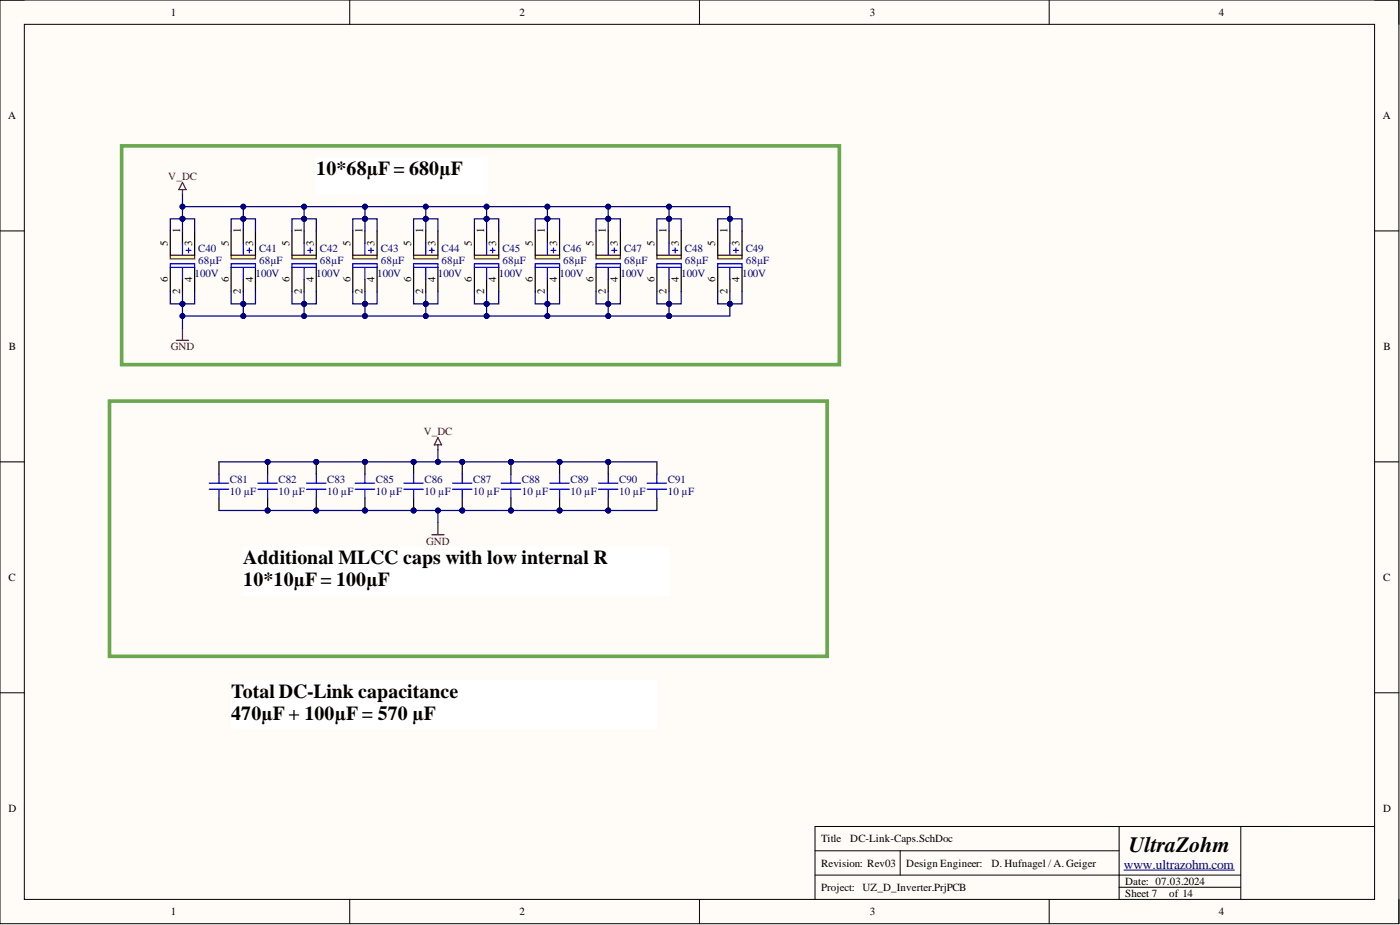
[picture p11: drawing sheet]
<svg xmlns="http://www.w3.org/2000/svg" width="292mm" height="193mm" viewBox="0 0 292 193" stroke-linecap="round" stroke-linejoin="round" font-family="sans-serif">
<defs><g id="words">
<text font-size="4.6" x="235.5" y="177.7">UltraZohm</text>
<g font-size="4.1">
<text x="66" y="36.6">10*68µF= 680µF</text>
<text x="50.8" y="117.7">Additional MLCC caps with low internal R</text>
<text x="50.8" y="122.3">10*10µF= 100µF</text>
<text x="48.2" y="145.6">Total DC-Link capacitance</text>
<text x="48.2" y="150.2">470µF + 100µF = 570 µF</text>
</g>
<text font-size="2.8" fill="#000080" x="234.5" y="181.2">www.ultrazohm.com</text>
<g font-size="2.3">
<text x="35.6" y="3.3">1</text>
<text x="108.4" y="3.3">2</text>
<text x="181.5" y="3.3">3</text>
<text x="254.3" y="3.3">4</text>
<text x="1.7" y="24.9">A</text>
<text x="288.5" y="24.9">A</text>
<text x="35" y="51.2" transform="rotate(-90 35 51.2)">5</text>
<text x="37.6" y="48.7" transform="rotate(-90 37.6 48.7)">1</text>
<text x="40.1" y="51.2" transform="rotate(-90 40.1 51.2)">3</text>
<text x="47.7" y="51.2" transform="rotate(-90 47.7 51.2)">5</text>
<text x="50.3" y="48.7" transform="rotate(-90 50.3 48.7)">1</text>
<text x="52.8" y="51.2" transform="rotate(-90 52.8 51.2)">3</text>
<text x="60.4" y="51.2" transform="rotate(-90 60.4 51.2)">5</text>
<text x="62.9" y="48.7" transform="rotate(-90 62.9 48.7)">1</text>
<text x="65.5" y="51.2" transform="rotate(-90 65.5 51.2)">3</text>
<text x="73.1" y="51.2" transform="rotate(-90 73.1 51.2)">5</text>
<text x="75.6" y="48.7" transform="rotate(-90 75.6 48.7)">1</text>
<text x="78.2" y="51.2" transform="rotate(-90 78.2 51.2)">3</text>
<text x="85.8" y="51.2" transform="rotate(-90 85.8 51.2)">5</text>
<text x="88.3" y="48.7" transform="rotate(-90 88.3 48.7)">1</text>
<text x="90.9" y="51.2" transform="rotate(-90 90.9 51.2)">3</text>
<text x="98.5" y="51.2" transform="rotate(-90 98.5 51.2)">5</text>
<text x="101" y="48.7" transform="rotate(-90 101 48.7)">1</text>
<text x="103.6" y="51.2" transform="rotate(-90 103.6 51.2)">3</text>
<text x="111.2" y="51.2" transform="rotate(-90 111.2 51.2)">5</text>
<text x="113.7" y="48.7" transform="rotate(-90 113.7 48.7)">1</text>
<text x="116.2" y="51.2" transform="rotate(-90 116.2 51.2)">3</text>
<text x="123.9" y="51.2" transform="rotate(-90 123.9 51.2)">5</text>
<text x="126.4" y="48.7" transform="rotate(-90 126.4 48.7)">1</text>
<text x="128.9" y="51.2" transform="rotate(-90 128.9 51.2)">3</text>
<text x="136.5" y="51.2" transform="rotate(-90 136.5 51.2)">5</text>
<text x="139.1" y="48.7" transform="rotate(-90 139.1 48.7)">1</text>
<text x="141.6" y="51.2" transform="rotate(-90 141.6 51.2)">3</text>
<text x="149.2" y="51.2" transform="rotate(-90 149.2 51.2)">5</text>
<text x="151.8" y="48.7" transform="rotate(-90 151.8 48.7)">1</text>
<text x="154.3" y="51.2" transform="rotate(-90 154.3 51.2)">3</text>
<text x="35" y="58.8" transform="rotate(-90 35 58.8)">6</text>
<text x="40.1" y="58.9" transform="rotate(-90 40.1 58.9)">4</text>
<text x="47.7" y="58.8" transform="rotate(-90 47.7 58.8)">6</text>
<text x="52.8" y="58.9" transform="rotate(-90 52.8 58.9)">4</text>
<text x="60.4" y="58.8" transform="rotate(-90 60.4 58.8)">6</text>
<text x="65.5" y="58.9" transform="rotate(-90 65.5 58.9)">4</text>
<text x="73.1" y="58.8" transform="rotate(-90 73.1 58.8)">6</text>
<text x="78.2" y="58.9" transform="rotate(-90 78.2 58.9)">4</text>
<text x="85.8" y="58.8" transform="rotate(-90 85.8 58.8)">6</text>
<text x="90.9" y="58.9" transform="rotate(-90 90.9 58.9)">4</text>
<text x="98.5" y="58.8" transform="rotate(-90 98.5 58.8)">6</text>
<text x="103.6" y="58.9" transform="rotate(-90 103.6 58.9)">4</text>
<text x="111.2" y="58.8" transform="rotate(-90 111.2 58.8)">6</text>
<text x="116.2" y="58.9" transform="rotate(-90 116.2 58.9)">4</text>
<text x="123.9" y="58.8" transform="rotate(-90 123.9 58.8)">6</text>
<text x="128.9" y="58.9" transform="rotate(-90 128.9 58.9)">4</text>
<text x="136.5" y="58.8" transform="rotate(-90 136.5 58.8)">6</text>
<text x="141.6" y="58.9" transform="rotate(-90 141.6 58.9)">4</text>
<text x="149.2" y="58.8" transform="rotate(-90 149.2 58.8)">6</text>
<text x="154.3" y="58.9" transform="rotate(-90 154.3 58.9)">4</text>
<text x="37.6" y="61.4" transform="rotate(-90 37.6 61.4)">2</text>
<text x="50.3" y="61.4" transform="rotate(-90 50.3 61.4)">2</text>
<text x="62.9" y="61.4" transform="rotate(-90 62.9 61.4)">2</text>
<text x="75.6" y="61.4" transform="rotate(-90 75.6 61.4)">2</text>
<text x="88.3" y="61.4" transform="rotate(-90 88.3 61.4)">2</text>
<text x="101" y="61.4" transform="rotate(-90 101 61.4)">2</text>
<text x="113.7" y="61.4" transform="rotate(-90 113.7 61.4)">2</text>
<text x="126.4" y="61.4" transform="rotate(-90 126.4 61.4)">2</text>
<text x="139.1" y="61.4" transform="rotate(-90 139.1 61.4)">2</text>
<text x="151.8" y="61.4" transform="rotate(-90 151.8 61.4)">2</text>
<text x="1.9" y="73">B</text>
<text x="288.7" y="73">B</text>
<text x="1.8" y="121.2">C</text>
<text x="288.6" y="121.2">C</text>
<text x="1.8" y="169.4">D</text>
<text x="288.6" y="169.4">D</text>
<text x="171.3" y="175.7">Title</text>
<text x="177.4" y="175.7">DC-Link-Caps.SchDoc</text>
<text x="171.3" y="180.8">Revision: Rev03</text>
<text x="171.3" y="185.9">Project: UZ_D_Inverter.PrjPCB</text>
<text x="189.1" y="180.8">Design Engineer:</text>
<text x="206.8" y="180.8">D. Hufnagel / A. Geiger</text>
<text x="234.8" y="184.6">Date: 07.03.2024</text>
<text x="35.6" y="190.9">1</text>
<text x="108.4" y="190.9">2</text>
<text x="181.5" y="190.9">3</text>
<text x="234.8" y="187.1">Sheet 7</text>
<text x="243.9" y="187.1">of 14</text>
<text x="254.3" y="190.9">4</text>
</g>
<g font-size="2.3" fill="#800000">
<text x="35.1" y="37.5">V_DC</text>
<text x="35.6" y="73">GND</text>
<text x="88.4" y="90.8">V_DC</text>
<text x="88.9" y="113.6">GND</text>
</g>
<g font-size="2.3" fill="#000080">
<text x="41.4" y="52.5">C40</text>
<text x="54.1" y="52.5">C41</text>
<text x="66.8" y="52.5">C42</text>
<text x="79.4" y="52.5">C43</text>
<text x="92.1" y="52.5">C44</text>
<text x="104.8" y="52.5">C45</text>
<text x="117.5" y="52.5">C46</text>
<text x="130.2" y="52.5">C47</text>
<text x="142.9" y="52.5">C48</text>
<text x="155.6" y="52.5">C49</text>
<text x="40.6" y="57.8">100V</text>
<text x="41.4" y="55">68µF</text>
<text x="53.3" y="57.8">100V</text>
<text x="54.1" y="55">68µF</text>
<text x="66" y="57.8">100V</text>
<text x="66.8" y="55">68µF</text>
<text x="78.7" y="57.8">100V</text>
<text x="79.4" y="55">68µF</text>
<text x="91.4" y="57.8">100V</text>
<text x="92.1" y="55">68µF</text>
<text x="104.1" y="57.8">100V</text>
<text x="104.8" y="55">68µF</text>
<text x="116.7" y="57.8">100V</text>
<text x="117.5" y="55">68µF</text>
<text x="129.4" y="57.8">100V</text>
<text x="130.2" y="55">68µF</text>
<text x="142.1" y="57.8">100V</text>
<text x="142.9" y="55">68µF</text>
<text x="154.8" y="57.8">100V</text>
<text x="155.6" y="55">68µF</text>
<text x="48" y="100.7">C81</text>
<text x="58.1" y="100.7">C82</text>
<text x="68.3" y="100.7">C83</text>
<text x="78.4" y="100.7">C85</text>
<text x="88.6" y="100.7">C86</text>
<text x="98.7" y="100.7">C87</text>
<text x="108.9" y="100.7">C88</text>
<text x="119" y="100.7">C89</text>
<text x="129.2" y="100.7">C90</text>
<text x="139.3" y="100.7">C91</text>
<text x="48" y="103.2">10 µF</text>
<text x="58.1" y="103.2">10 µF</text>
<text x="68.3" y="103.2">10 µF</text>
<text x="78.4" y="103.2">10 µF</text>
<text x="88.6" y="103.2">10 µF</text>
<text x="98.7" y="103.2">10 µF</text>
<text x="108.9" y="103.2">10 µF</text>
<text x="119" y="103.2">10 µF</text>
<text x="129.2" y="103.2">10 µF</text>
<text x="139.3" y="103.2">10 µF</text>
</g>
</g></defs>
<path d="M0 0h291.9v192.7h-291.9z" fill-rule="evenodd" fill="#fffcf8"/>
<path d="M0 0h291.9v192.7h-291.9z" fill="none" stroke="#000" stroke-width=".21"/>
<path d="M5.1 5.1h281.7v182.5h-281.7z" fill-rule="evenodd" fill="#fffcf8"/>
<g fill="none" stroke="#000" stroke-width=".21">
<path d="M0 0h5.1M5.1 5.1h281.7v182.5h-281.7zM73 0v5.1M145.9 0v5.1M218.9 0v5.1M286.8 0h5.1v5.1M0 48.2h5.1M286.8 48.2h5.1M0 96.4h5.1M286.8 96.4h5.1M0 144.5h5.1M286.8 144.5h5.1"/>
<path d="M170 177.5h63.5M187.8 177.5v5.1M233.5 172.4v15.2M258.9 172.4v15.2M286.8 172.4h-116.8v15.2M73 187.6v5.1M145.9 187.6v5.1M170 182.6h88.9M218.9 187.6v5.1M233.5 185.1h25.4M291.9 187.6v5.1"/>
</g>
<path d="M234.5 181.5h23.1" fill="none" stroke="#000080" stroke-width=".21"/>
<path d="M38.1 38l.7 1.6h-1.5zM38.1 39.6v1M36.8 71h2.5M38.1 68.5v2.5" fill="none" stroke="#800000" stroke-width=".25"/>
<path d="M66 33h35.5v7.6h-35.5z" fill-rule="evenodd" fill="#fff"/>
<path d="M66 33h35.5v7.6h-35.5z" fill="none" stroke="#fff" stroke-width=".21"/>
<path d="M137.1 53.3h5v.7h-5z" fill-rule="evenodd" fill="#ffffb0"/>
<path d="M137.1 53.3h5v.7h-5z" fill="none" stroke="#800000" stroke-width=".25"/>
<path d="M137.1 48.2v5.1M137.1 55.8v5.1M139.6 48.2v2.5M139.6 58.3v2.6M142.1 48.2v5.1M142.1 55.8v5.1" fill="none" stroke="#000" stroke-width=".25"/>
<path d="M137.1 55h5v.8h-5zM139.6 50.7v2.6M139.6 55.8v2.5M140.4 52.2h1M140.9 51.7v1" fill="none" stroke="#00f" stroke-width=".25"/>
<path d="M124.4 53.3h5v.7h-5z" fill-rule="evenodd" fill="#ffffb0"/>
<path d="M124.4 53.3h5v.7h-5z" fill="none" stroke="#800000" stroke-width=".25"/>
<path d="M124.4 48.2v5.1M124.4 55.8v5.1M126.9 48.2v2.5M126.9 58.3v2.6M129.4 48.2v5.1M129.4 55.8v5.1" fill="none" stroke="#000" stroke-width=".25"/>
<path d="M124.4 55h5v.8h-5zM126.9 50.7v2.6M126.9 55.8v2.5M127.7 52.2h1M128.2 51.7v1" fill="none" stroke="#00f" stroke-width=".25"/>
<path d="M111.7 53.3h5v.7h-5z" fill-rule="evenodd" fill="#ffffb0"/>
<path d="M111.7 53.3h5v.7h-5z" fill="none" stroke="#800000" stroke-width=".25"/>
<path d="M111.7 48.2v5.1M111.7 55.8v5.1M114.2 48.2v2.5M114.2 58.3v2.6M116.7 48.2v5.1M116.7 55.8v5.1" fill="none" stroke="#000" stroke-width=".25"/>
<path d="M111.7 55h5v.8h-5zM114.2 50.7v2.6M114.2 55.8v2.5M115 52.2h1M115.5 51.7v1" fill="none" stroke="#00f" stroke-width=".25"/>
<path d="M99 53.3h5.1v.7h-5.1z" fill-rule="evenodd" fill="#ffffb0"/>
<path d="M99 53.3h5.1v.7h-5.1z" fill="none" stroke="#800000" stroke-width=".25"/>
<path d="M99 48.2v5.1M99 55.8v5.1M101.5 48.2v2.5M101.5 58.3v2.6M104.1 48.2v5.1M104.1 55.8v5.1" fill="none" stroke="#000" stroke-width=".25"/>
<path d="M99 55h5.1v.8h-5.1zM101.5 50.7v2.6M101.5 55.8v2.5M102.3 52.2h1M102.8 51.7v1" fill="none" stroke="#00f" stroke-width=".25"/>
<path d="M86.3 53.3h5.1v.7h-5.1z" fill-rule="evenodd" fill="#ffffb0"/>
<path d="M86.3 53.3h5.1v.7h-5.1z" fill="none" stroke="#800000" stroke-width=".25"/>
<path d="M86.3 48.2v5.1M86.3 55.8v5.1M88.8 48.2v2.5M88.8 58.3v2.6M91.4 48.2v5.1M91.4 55.8v5.1" fill="none" stroke="#000" stroke-width=".25"/>
<path d="M86.3 55h5.1v.8h-5.1zM88.8 50.7v2.6M88.8 55.8v2.5M89.6 52.2h1M90.1 51.7v1" fill="none" stroke="#00f" stroke-width=".25"/>
<path d="M73.6 53.3h5.1v.7h-5.1z" fill-rule="evenodd" fill="#ffffb0"/>
<path d="M73.6 53.3h5.1v.7h-5.1z" fill="none" stroke="#800000" stroke-width=".25"/>
<path d="M73.6 48.2v5.1M73.6 55.8v5.1M76.1 48.2v2.5M76.1 58.3v2.6M78.7 48.2v5.1M78.7 55.8v5.1" fill="none" stroke="#000" stroke-width=".25"/>
<path d="M73.6 55h5.1v.8h-5.1zM76.1 50.7v2.6M76.1 55.8v2.5M76.9 52.2h1M77.4 51.7v1" fill="none" stroke="#00f" stroke-width=".25"/>
<path d="M60.9 53.3h5.1v.7h-5.1z" fill-rule="evenodd" fill="#ffffb0"/>
<path d="M60.9 53.3h5.1v.7h-5.1z" fill="none" stroke="#800000" stroke-width=".25"/>
<path d="M60.9 48.2v5.1M60.9 55.8v5.1M63.5 48.2v2.5M63.5 58.3v2.6M66 48.2v5.1M66 55.8v5.1" fill="none" stroke="#000" stroke-width=".25"/>
<path d="M60.9 55h5.1v.8h-5.1zM63.5 50.7v2.6M63.5 55.8v2.5M64.2 52.2h1M64.7 51.7v1" fill="none" stroke="#00f" stroke-width=".25"/>
<path d="M48.2 53.3h5.1v.7h-5.1z" fill-rule="evenodd" fill="#ffffb0"/>
<path d="M48.2 53.3h5.1v.7h-5.1z" fill="none" stroke="#800000" stroke-width=".25"/>
<path d="M48.2 48.2v5.1M48.2 55.8v5.1M50.8 48.2v2.5M50.8 58.3v2.6M53.3 48.2v5.1M53.3 55.8v5.1" fill="none" stroke="#000" stroke-width=".25"/>
<path d="M48.2 55h5.1v.8h-5.1zM50.8 50.7v2.6M50.8 55.8v2.5M51.5 52.2h1M52 51.7v1" fill="none" stroke="#00f" stroke-width=".25"/>
<path d="M35.5 53.3h5.1v.7h-5.1z" fill-rule="evenodd" fill="#ffffb0"/>
<path d="M35.5 53.3h5.1v.7h-5.1z" fill="none" stroke="#800000" stroke-width=".25"/>
<path d="M35.5 48.2v5.1M35.5 55.8v5.1M38.1 48.2v2.5M38.1 58.3v2.6M40.6 48.2v5.1M40.6 55.8v5.1" fill="none" stroke="#000" stroke-width=".25"/>
<path d="M35.5 55h5.1v.8h-5.1zM38.1 50.7v2.6M38.1 55.8v2.5M38.8 52.2h1M39.3 51.7v1" fill="none" stroke="#00f" stroke-width=".25"/>
<path d="M149.7 53.3h5.1v.7h-5.1z" fill-rule="evenodd" fill="#ffffb0"/>
<path d="M149.7 53.3h5.1v.7h-5.1zM91.4 91.3l.7 1.5h-1.5zM91.4 92.8v1M90.1 111.6h2.5M91.4 109v2.6" fill="none" stroke="#800000" stroke-width=".25"/>
<path d="M149.7 48.2v5.1M149.7 55.8v5.1M152.3 48.2v2.5M152.3 58.3v2.6M154.8 48.2v5.1M154.8 55.8v5.1" fill="none" stroke="#000" stroke-width=".25"/>
<path d="M149.7 55h5.1v.8h-5.1zM152.3 50.7v2.6M152.3 55.8v2.5M153 52.2h1.1M153.6 51.7v1" fill="none" stroke="#00f" stroke-width=".25"/>
<path d="M25.4 30.4h149.7v45.7h-149.7zM22.8 83.7h149.8v53.2h-149.8z" fill="none" stroke="#6aa84f" stroke-width=".76"/>
<path d="M50.8 114.1h88.8v10.1h-88.8z" fill-rule="evenodd" fill="#fff"/>
<path d="M50.8 114.1h88.8v10.1h-88.8z" fill="none" stroke="#fff" stroke-width=".21"/>
<path d="M45.7 96.4v2.5M45.7 104v2.5" fill="none" stroke="#000" stroke-width=".25"/>
<path d="M45.7 98.9v1.9M43.7 100.8h4M43.7 102.1h4M45.7 102.1v1.9" fill="none" stroke="#00f" stroke-width=".25"/>
<circle cx="55.8" cy="106.5" r=".51" fill="#000080"/>
<circle cx="55.8" cy="106.5" r=".51" fill="none" stroke="#000080" stroke-width=".21"/>
<circle cx="55.8" cy="96.4" r=".51" fill="#000080"/>
<circle cx="55.8" cy="96.4" r=".51" fill="none" stroke="#000080" stroke-width=".21"/>
<path d="M55.8 104v2.5" fill="none" stroke="#000" stroke-width=".25"/>
<circle cx="55.8" cy="106.5" r=".51" fill="#000080"/>
<circle cx="55.8" cy="106.5" r=".51" fill="none" stroke="#000080" stroke-width=".21"/>
<path d="M55.8 96.4v2.5" fill="none" stroke="#000" stroke-width=".25"/>
<circle cx="55.8" cy="96.4" r=".51" fill="#000080"/>
<circle cx="55.8" cy="96.4" r=".51" fill="none" stroke="#000080" stroke-width=".21"/>
<path d="M55.8 98.9v1.9M53.8 100.8h4.1M53.8 102.1h4.1M55.8 102.1v1.9" fill="none" stroke="#00f" stroke-width=".25"/>
<circle cx="66" cy="106.5" r=".51" fill="#000080"/>
<circle cx="66" cy="106.5" r=".51" fill="none" stroke="#000080" stroke-width=".21"/>
<circle cx="66" cy="96.4" r=".51" fill="#000080"/>
<circle cx="66" cy="96.4" r=".51" fill="none" stroke="#000080" stroke-width=".21"/>
<path d="M66 104v2.5" fill="none" stroke="#000" stroke-width=".25"/>
<circle cx="66" cy="106.5" r=".51" fill="#000080"/>
<circle cx="66" cy="106.5" r=".51" fill="none" stroke="#000080" stroke-width=".21"/>
<path d="M66 96.4v2.5" fill="none" stroke="#000" stroke-width=".25"/>
<circle cx="66" cy="96.4" r=".51" fill="#000080"/>
<circle cx="66" cy="96.4" r=".51" fill="none" stroke="#000080" stroke-width=".21"/>
<path d="M66 98.9v1.9M64 100.8h4M64 102.1h4M66 102.1v1.9" fill="none" stroke="#00f" stroke-width=".25"/>
<circle cx="76.1" cy="106.5" r=".51" fill="#000080"/>
<circle cx="76.1" cy="106.5" r=".51" fill="none" stroke="#000080" stroke-width=".21"/>
<circle cx="76.1" cy="96.4" r=".51" fill="#000080"/>
<circle cx="76.1" cy="96.4" r=".51" fill="none" stroke="#000080" stroke-width=".21"/>
<path d="M76.1 104v2.5" fill="none" stroke="#000" stroke-width=".25"/>
<circle cx="76.1" cy="106.5" r=".51" fill="#000080"/>
<circle cx="76.1" cy="106.5" r=".51" fill="none" stroke="#000080" stroke-width=".21"/>
<path d="M76.1 96.4v2.5" fill="none" stroke="#000" stroke-width=".25"/>
<circle cx="76.1" cy="96.4" r=".51" fill="#000080"/>
<circle cx="76.1" cy="96.4" r=".51" fill="none" stroke="#000080" stroke-width=".21"/>
<path d="M76.1 98.9v1.9M74.1 100.8h4.1M74.1 102.1h4.1M76.1 102.1v1.9" fill="none" stroke="#00f" stroke-width=".25"/>
<circle cx="86.3" cy="106.5" r=".51" fill="#000080"/>
<circle cx="86.3" cy="106.5" r=".51" fill="none" stroke="#000080" stroke-width=".21"/>
<circle cx="86.3" cy="96.4" r=".51" fill="#000080"/>
<circle cx="86.3" cy="96.4" r=".51" fill="none" stroke="#000080" stroke-width=".21"/>
<path d="M86.3 104v2.5" fill="none" stroke="#000" stroke-width=".25"/>
<circle cx="86.3" cy="106.5" r=".51" fill="#000080"/>
<circle cx="86.3" cy="106.5" r=".51" fill="none" stroke="#000080" stroke-width=".21"/>
<path d="M86.3 96.4v2.5" fill="none" stroke="#000" stroke-width=".25"/>
<circle cx="86.3" cy="96.4" r=".51" fill="#000080"/>
<circle cx="86.3" cy="96.4" r=".51" fill="none" stroke="#000080" stroke-width=".21"/>
<path d="M86.3 98.9v1.9M84.3 100.8h4M84.3 102.1h4M86.3 102.1v1.9" fill="none" stroke="#00f" stroke-width=".25"/>
<circle cx="96.4" cy="106.5" r=".51" fill="#000080"/>
<circle cx="96.4" cy="106.5" r=".51" fill="none" stroke="#000080" stroke-width=".21"/>
<circle cx="96.4" cy="96.4" r=".51" fill="#000080"/>
<circle cx="96.4" cy="96.4" r=".51" fill="none" stroke="#000080" stroke-width=".21"/>
<path d="M96.4 104v2.5" fill="none" stroke="#000" stroke-width=".25"/>
<circle cx="96.4" cy="106.5" r=".51" fill="#000080"/>
<circle cx="96.4" cy="106.5" r=".51" fill="none" stroke="#000080" stroke-width=".21"/>
<path d="M96.4 96.4v2.5" fill="none" stroke="#000" stroke-width=".25"/>
<circle cx="96.4" cy="96.4" r=".51" fill="#000080"/>
<circle cx="96.4" cy="96.4" r=".51" fill="none" stroke="#000080" stroke-width=".21"/>
<path d="M96.4 98.9v1.9M94.4 100.8h4.1M94.4 102.1h4.1M96.4 102.1v1.9" fill="none" stroke="#00f" stroke-width=".25"/>
<circle cx="106.6" cy="106.5" r=".51" fill="#000080"/>
<circle cx="106.6" cy="106.5" r=".51" fill="none" stroke="#000080" stroke-width=".21"/>
<circle cx="106.6" cy="96.4" r=".51" fill="#000080"/>
<circle cx="106.6" cy="96.4" r=".51" fill="none" stroke="#000080" stroke-width=".21"/>
<path d="M106.6 104v2.5" fill="none" stroke="#000" stroke-width=".25"/>
<circle cx="106.6" cy="106.5" r=".51" fill="#000080"/>
<circle cx="106.6" cy="106.5" r=".51" fill="none" stroke="#000080" stroke-width=".21"/>
<path d="M106.6 96.4v2.5" fill="none" stroke="#000" stroke-width=".25"/>
<circle cx="106.6" cy="96.4" r=".51" fill="#000080"/>
<circle cx="106.6" cy="96.4" r=".51" fill="none" stroke="#000080" stroke-width=".21"/>
<path d="M106.6 98.9v1.9M104.6 100.8h4M104.6 102.1h4M106.6 102.1v1.9" fill="none" stroke="#00f" stroke-width=".25"/>
<path d="M48.2 142h88.9v10.1h-88.9z" fill-rule="evenodd" fill="#fff"/>
<path d="M48.2 142h88.9v10.1h-88.9z" fill="none" stroke="#fff" stroke-width=".21"/>
<circle cx="116.7" cy="106.5" r=".51" fill="#000080"/>
<circle cx="116.7" cy="106.5" r=".51" fill="none" stroke="#000080" stroke-width=".21"/>
<circle cx="116.7" cy="96.4" r=".51" fill="#000080"/>
<circle cx="116.7" cy="96.4" r=".51" fill="none" stroke="#000080" stroke-width=".21"/>
<path d="M116.7 104v2.5" fill="none" stroke="#000" stroke-width=".25"/>
<circle cx="116.7" cy="106.5" r=".51" fill="#000080"/>
<circle cx="116.7" cy="106.5" r=".51" fill="none" stroke="#000080" stroke-width=".21"/>
<path d="M116.7 96.4v2.5" fill="none" stroke="#000" stroke-width=".25"/>
<circle cx="116.7" cy="96.4" r=".51" fill="#000080"/>
<circle cx="116.7" cy="96.4" r=".51" fill="none" stroke="#000080" stroke-width=".21"/>
<path d="M116.7 98.9v1.9M114.7 100.8h4.1M114.7 102.1h4.1M116.7 102.1v1.9" fill="none" stroke="#00f" stroke-width=".25"/>
<circle cx="126.9" cy="106.5" r=".51" fill="#000080"/>
<circle cx="126.9" cy="106.5" r=".51" fill="none" stroke="#000080" stroke-width=".21"/>
<circle cx="126.9" cy="96.4" r=".51" fill="#000080"/>
<circle cx="126.9" cy="96.4" r=".51" fill="none" stroke="#000080" stroke-width=".21"/>
<path d="M126.9 104v2.5" fill="none" stroke="#000" stroke-width=".25"/>
<circle cx="126.9" cy="106.5" r=".51" fill="#000080"/>
<circle cx="126.9" cy="106.5" r=".51" fill="none" stroke="#000080" stroke-width=".21"/>
<path d="M126.9 96.4v2.5" fill="none" stroke="#000" stroke-width=".25"/>
<circle cx="126.9" cy="96.4" r=".51" fill="#000080"/>
<circle cx="126.9" cy="96.4" r=".51" fill="none" stroke="#000080" stroke-width=".21"/>
<path d="M126.9 98.9v1.9M137.1 98.9v1.9M124.9 100.8h4M124.9 102.1h4M126.9 102.1v1.9M135 100.8h4.1M135 102.1h4.1M137.1 102.1v1.9" fill="none" stroke="#00f" stroke-width=".25"/>
<path d="M137.1 96.4v2.5M137.1 104v2.5" fill="none" stroke="#000" stroke-width=".25"/>
<path d="M126.9 65.9h12.7" fill="none" stroke="#000080" stroke-width=".25"/>
<circle cx="126.9" cy="65.9" r=".51" fill="#000080"/>
<circle cx="126.9" cy="65.9" r=".51" fill="none" stroke="#000080" stroke-width=".21"/>
<circle cx="139.6" cy="65.9" r=".51" fill="#000080"/>
<circle cx="139.6" cy="65.9" r=".51" fill="none" stroke="#000080" stroke-width=".21"/>
<path d="M38.1 45.6h2.5v2.6" fill="none" stroke="#000080" stroke-width=".25"/>
<circle cx="38.1" cy="45.6" r=".51" fill="#000080"/>
<circle cx="38.1" cy="45.6" r=".51" fill="none" stroke="#000080" stroke-width=".21"/>
<path d="M38.1 45.6h-2.6v2.6" fill="none" stroke="#000080" stroke-width=".25"/>
<circle cx="38.1" cy="45.6" r=".51" fill="#000080"/>
<circle cx="38.1" cy="45.6" r=".51" fill="none" stroke="#000080" stroke-width=".21"/>
<path d="M35.5 60.9v2.5h2.6" fill="none" stroke="#000080" stroke-width=".25"/>
<circle cx="38.1" cy="63.4" r=".51" fill="#000080"/>
<circle cx="38.1" cy="63.4" r=".51" fill="none" stroke="#000080" stroke-width=".21"/>
<path d="M40.6 60.9v2.5h-2.5" fill="none" stroke="#000080" stroke-width=".25"/>
<circle cx="38.1" cy="63.4" r=".51" fill="#000080"/>
<circle cx="38.1" cy="63.4" r=".51" fill="none" stroke="#000080" stroke-width=".21"/>
<path d="M50.8 45.6h-2.6v2.6" fill="none" stroke="#000080" stroke-width=".25"/>
<circle cx="50.8" cy="45.6" r=".51" fill="#000080"/>
<circle cx="50.8" cy="45.6" r=".51" fill="none" stroke="#000080" stroke-width=".21"/>
<path d="M50.8 45.6h2.5v2.6" fill="none" stroke="#000080" stroke-width=".25"/>
<circle cx="50.8" cy="45.6" r=".51" fill="#000080"/>
<circle cx="50.8" cy="45.6" r=".51" fill="none" stroke="#000080" stroke-width=".21"/>
<path d="M53.3 60.9v2.5h-2.5" fill="none" stroke="#000080" stroke-width=".25"/>
<circle cx="50.8" cy="63.4" r=".51" fill="#000080"/>
<circle cx="50.8" cy="63.4" r=".51" fill="none" stroke="#000080" stroke-width=".21"/>
<path d="M48.2 60.9v2.5h2.6" fill="none" stroke="#000080" stroke-width=".25"/>
<circle cx="50.8" cy="63.4" r=".51" fill="#000080"/>
<circle cx="50.8" cy="63.4" r=".51" fill="none" stroke="#000080" stroke-width=".21"/>
<path d="M63.5 45.6h2.5v2.6" fill="none" stroke="#000080" stroke-width=".25"/>
<circle cx="63.5" cy="45.6" r=".51" fill="#000080"/>
<circle cx="63.5" cy="45.6" r=".51" fill="none" stroke="#000080" stroke-width=".21"/>
<path d="M63.5 45.6h-2.6v2.6" fill="none" stroke="#000080" stroke-width=".25"/>
<circle cx="63.5" cy="45.6" r=".51" fill="#000080"/>
<circle cx="63.5" cy="45.6" r=".51" fill="none" stroke="#000080" stroke-width=".21"/>
<path d="M60.9 60.9v2.5h2.6" fill="none" stroke="#000080" stroke-width=".25"/>
<circle cx="63.5" cy="63.4" r=".51" fill="#000080"/>
<circle cx="63.5" cy="63.4" r=".51" fill="none" stroke="#000080" stroke-width=".21"/>
<path d="M66 60.9v2.5h-2.5" fill="none" stroke="#000080" stroke-width=".25"/>
<circle cx="63.5" cy="63.4" r=".51" fill="#000080"/>
<circle cx="63.5" cy="63.4" r=".51" fill="none" stroke="#000080" stroke-width=".21"/>
<path d="M73.6 60.9v2.5h2.5" fill="none" stroke="#000080" stroke-width=".25"/>
<circle cx="76.1" cy="63.4" r=".51" fill="#000080"/>
<circle cx="76.1" cy="63.4" r=".51" fill="none" stroke="#000080" stroke-width=".21"/>
<path d="M78.7 60.9v2.5h-2.6" fill="none" stroke="#000080" stroke-width=".25"/>
<circle cx="76.1" cy="63.4" r=".51" fill="#000080"/>
<circle cx="76.1" cy="63.4" r=".51" fill="none" stroke="#000080" stroke-width=".21"/>
<path d="M76.1 45.6h2.6v2.6" fill="none" stroke="#000080" stroke-width=".25"/>
<circle cx="76.1" cy="45.6" r=".51" fill="#000080"/>
<circle cx="76.1" cy="45.6" r=".51" fill="none" stroke="#000080" stroke-width=".21"/>
<path d="M76.1 45.6h-2.5v2.6" fill="none" stroke="#000080" stroke-width=".25"/>
<circle cx="76.1" cy="45.6" r=".51" fill="#000080"/>
<circle cx="76.1" cy="45.6" r=".51" fill="none" stroke="#000080" stroke-width=".21"/>
<path d="M88.8 45.6h-2.5v2.6" fill="none" stroke="#000080" stroke-width=".25"/>
<circle cx="88.8" cy="45.6" r=".51" fill="#000080"/>
<circle cx="88.8" cy="45.6" r=".51" fill="none" stroke="#000080" stroke-width=".21"/>
<path d="M88.8 45.6h2.6v2.6" fill="none" stroke="#000080" stroke-width=".25"/>
<circle cx="88.8" cy="45.6" r=".51" fill="#000080"/>
<circle cx="88.8" cy="45.6" r=".51" fill="none" stroke="#000080" stroke-width=".21"/>
<path d="M91.4 60.9v2.5h-2.6" fill="none" stroke="#000080" stroke-width=".25"/>
<circle cx="88.8" cy="63.4" r=".51" fill="#000080"/>
<circle cx="88.8" cy="63.4" r=".51" fill="none" stroke="#000080" stroke-width=".21"/>
<path d="M86.3 60.9v2.5h2.5" fill="none" stroke="#000080" stroke-width=".25"/>
<circle cx="88.8" cy="63.4" r=".51" fill="#000080"/>
<circle cx="88.8" cy="63.4" r=".51" fill="none" stroke="#000080" stroke-width=".21"/>
<path d="M99 60.9v2.5h2.5" fill="none" stroke="#000080" stroke-width=".25"/>
<circle cx="101.5" cy="63.4" r=".51" fill="#000080"/>
<circle cx="101.5" cy="63.4" r=".51" fill="none" stroke="#000080" stroke-width=".21"/>
<path d="M104.1 60.9v2.5h-2.6" fill="none" stroke="#000080" stroke-width=".25"/>
<circle cx="101.5" cy="63.4" r=".51" fill="#000080"/>
<circle cx="101.5" cy="63.4" r=".51" fill="none" stroke="#000080" stroke-width=".21"/>
<path d="M101.5 45.6h2.6v2.6" fill="none" stroke="#000080" stroke-width=".25"/>
<circle cx="101.5" cy="45.6" r=".51" fill="#000080"/>
<circle cx="101.5" cy="45.6" r=".51" fill="none" stroke="#000080" stroke-width=".21"/>
<path d="M101.5 45.6h-2.5v2.6" fill="none" stroke="#000080" stroke-width=".25"/>
<circle cx="101.5" cy="45.6" r=".51" fill="#000080"/>
<circle cx="101.5" cy="45.6" r=".51" fill="none" stroke="#000080" stroke-width=".21"/>
<path d="M114.2 45.6h2.5v2.6" fill="none" stroke="#000080" stroke-width=".25"/>
<circle cx="114.2" cy="45.6" r=".51" fill="#000080"/>
<circle cx="114.2" cy="45.6" r=".51" fill="none" stroke="#000080" stroke-width=".21"/>
<path d="M114.2 45.6h-2.5v2.6" fill="none" stroke="#000080" stroke-width=".25"/>
<circle cx="114.2" cy="45.6" r=".51" fill="#000080"/>
<circle cx="114.2" cy="45.6" r=".51" fill="none" stroke="#000080" stroke-width=".21"/>
<path d="M111.7 60.9v2.5h2.5" fill="none" stroke="#000080" stroke-width=".25"/>
<circle cx="114.2" cy="63.4" r=".51" fill="#000080"/>
<circle cx="114.2" cy="63.4" r=".51" fill="none" stroke="#000080" stroke-width=".21"/>
<path d="M116.7 60.9v2.5h-2.5" fill="none" stroke="#000080" stroke-width=".25"/>
<circle cx="114.2" cy="63.4" r=".51" fill="#000080"/>
<circle cx="114.2" cy="63.4" r=".51" fill="none" stroke="#000080" stroke-width=".21"/>
<path d="M124.4 60.9v2.5h2.5" fill="none" stroke="#000080" stroke-width=".25"/>
<circle cx="126.9" cy="63.4" r=".51" fill="#000080"/>
<circle cx="126.9" cy="63.4" r=".51" fill="none" stroke="#000080" stroke-width=".21"/>
<path d="M129.4 60.9v2.5h-2.5" fill="none" stroke="#000080" stroke-width=".25"/>
<circle cx="126.9" cy="63.4" r=".51" fill="#000080"/>
<circle cx="126.9" cy="63.4" r=".51" fill="none" stroke="#000080" stroke-width=".21"/>
<path d="M126.9 45.6h2.5v2.6" fill="none" stroke="#000080" stroke-width=".25"/>
<circle cx="126.9" cy="45.6" r=".51" fill="#000080"/>
<circle cx="126.9" cy="45.6" r=".51" fill="none" stroke="#000080" stroke-width=".21"/>
<path d="M126.9 45.6h-2.5v2.6" fill="none" stroke="#000080" stroke-width=".25"/>
<circle cx="126.9" cy="45.6" r=".51" fill="#000080"/>
<circle cx="126.9" cy="45.6" r=".51" fill="none" stroke="#000080" stroke-width=".21"/>
<path d="M139.6 45.6h-2.5v2.6" fill="none" stroke="#000080" stroke-width=".25"/>
<circle cx="139.6" cy="45.6" r=".51" fill="#000080"/>
<circle cx="139.6" cy="45.6" r=".51" fill="none" stroke="#000080" stroke-width=".21"/>
<path d="M139.6 45.6h2.5v2.6" fill="none" stroke="#000080" stroke-width=".25"/>
<circle cx="139.6" cy="45.6" r=".51" fill="#000080"/>
<circle cx="139.6" cy="45.6" r=".51" fill="none" stroke="#000080" stroke-width=".21"/>
<path d="M142.1 60.9v2.5h-2.5" fill="none" stroke="#000080" stroke-width=".25"/>
<circle cx="139.6" cy="63.4" r=".51" fill="#000080"/>
<circle cx="139.6" cy="63.4" r=".51" fill="none" stroke="#000080" stroke-width=".21"/>
<path d="M137.1 60.9v2.5h2.5" fill="none" stroke="#000080" stroke-width=".25"/>
<circle cx="139.6" cy="63.4" r=".51" fill="#000080"/>
<circle cx="139.6" cy="63.4" r=".51" fill="none" stroke="#000080" stroke-width=".21"/>
<path d="M149.7 60.9v2.5h2.6" fill="none" stroke="#000080" stroke-width=".25"/>
<circle cx="152.3" cy="63.4" r=".51" fill="#000080"/>
<circle cx="152.3" cy="63.4" r=".51" fill="none" stroke="#000080" stroke-width=".21"/>
<path d="M154.8 60.9v2.5h-2.5" fill="none" stroke="#000080" stroke-width=".25"/>
<circle cx="152.3" cy="63.4" r=".51" fill="#000080"/>
<circle cx="152.3" cy="63.4" r=".51" fill="none" stroke="#000080" stroke-width=".21"/>
<path d="M152.3 45.6h2.5v2.6" fill="none" stroke="#000080" stroke-width=".25"/>
<circle cx="152.3" cy="45.6" r=".51" fill="#000080"/>
<circle cx="152.3" cy="45.6" r=".51" fill="none" stroke="#000080" stroke-width=".21"/>
<path d="M152.3 45.6h-2.6v2.6" fill="none" stroke="#000080" stroke-width=".25"/>
<circle cx="152.3" cy="45.6" r=".51" fill="#000080"/>
<circle cx="152.3" cy="45.6" r=".51" fill="none" stroke="#000080" stroke-width=".21"/>
<path d="M126.9 60.9v5h-88.8" fill="none" stroke="#000080" stroke-width=".25"/>
<circle cx="38.1" cy="65.9" r=".51" fill="#000080"/>
<circle cx="38.1" cy="65.9" r=".51" fill="none" stroke="#000080" stroke-width=".21"/>
<circle cx="50.8" cy="65.9" r=".51" fill="#000080"/>
<circle cx="50.8" cy="65.9" r=".51" fill="none" stroke="#000080" stroke-width=".21"/>
<circle cx="63.5" cy="65.9" r=".51" fill="#000080"/>
<circle cx="63.5" cy="65.9" r=".51" fill="none" stroke="#000080" stroke-width=".21"/>
<circle cx="76.1" cy="65.9" r=".51" fill="#000080"/>
<circle cx="76.1" cy="65.9" r=".51" fill="none" stroke="#000080" stroke-width=".21"/>
<circle cx="88.8" cy="65.9" r=".51" fill="#000080"/>
<circle cx="88.8" cy="65.9" r=".51" fill="none" stroke="#000080" stroke-width=".21"/>
<circle cx="101.5" cy="65.9" r=".51" fill="#000080"/>
<circle cx="101.5" cy="65.9" r=".51" fill="none" stroke="#000080" stroke-width=".21"/>
<circle cx="114.2" cy="65.9" r=".51" fill="#000080"/>
<circle cx="114.2" cy="65.9" r=".51" fill="none" stroke="#000080" stroke-width=".21"/>
<circle cx="126.9" cy="65.9" r=".51" fill="#000080"/>
<circle cx="126.9" cy="65.9" r=".51" fill="none" stroke="#000080" stroke-width=".21"/>
<circle cx="126.9" cy="63.4" r=".51" fill="#000080"/>
<circle cx="126.9" cy="63.4" r=".51" fill="none" stroke="#000080" stroke-width=".21"/>
<path d="M38.1 43.1h12.7v5.1" fill="none" stroke="#000080" stroke-width=".25"/>
<circle cx="38.1" cy="43.1" r=".51" fill="#000080"/>
<circle cx="38.1" cy="43.1" r=".51" fill="none" stroke="#000080" stroke-width=".21"/>
<circle cx="50.8" cy="43.1" r=".51" fill="#000080"/>
<circle cx="50.8" cy="43.1" r=".51" fill="none" stroke="#000080" stroke-width=".21"/>
<circle cx="50.8" cy="45.6" r=".51" fill="#000080"/>
<circle cx="50.8" cy="45.6" r=".51" fill="none" stroke="#000080" stroke-width=".21"/>
<path d="M50.8 43.1h101.5v5.1" fill="none" stroke="#000080" stroke-width=".25"/>
<circle cx="50.8" cy="43.1" r=".51" fill="#000080"/>
<circle cx="50.8" cy="43.1" r=".51" fill="none" stroke="#000080" stroke-width=".21"/>
<circle cx="63.5" cy="43.1" r=".51" fill="#000080"/>
<circle cx="63.5" cy="43.1" r=".51" fill="none" stroke="#000080" stroke-width=".21"/>
<circle cx="76.1" cy="43.1" r=".51" fill="#000080"/>
<circle cx="76.1" cy="43.1" r=".51" fill="none" stroke="#000080" stroke-width=".21"/>
<circle cx="88.8" cy="43.1" r=".51" fill="#000080"/>
<circle cx="88.8" cy="43.1" r=".51" fill="none" stroke="#000080" stroke-width=".21"/>
<circle cx="101.5" cy="43.1" r=".51" fill="#000080"/>
<circle cx="101.5" cy="43.1" r=".51" fill="none" stroke="#000080" stroke-width=".21"/>
<circle cx="114.2" cy="43.1" r=".51" fill="#000080"/>
<circle cx="114.2" cy="43.1" r=".51" fill="none" stroke="#000080" stroke-width=".21"/>
<circle cx="126.9" cy="43.1" r=".51" fill="#000080"/>
<circle cx="126.9" cy="43.1" r=".51" fill="none" stroke="#000080" stroke-width=".21"/>
<circle cx="139.6" cy="43.1" r=".51" fill="#000080"/>
<circle cx="139.6" cy="43.1" r=".51" fill="none" stroke="#000080" stroke-width=".21"/>
<circle cx="152.3" cy="45.6" r=".51" fill="#000080"/>
<circle cx="152.3" cy="45.6" r=".51" fill="none" stroke="#000080" stroke-width=".21"/>
<path d="M152.3 60.9v5h-12.7" fill="none" stroke="#000080" stroke-width=".25"/>
<circle cx="139.6" cy="65.9" r=".51" fill="#000080"/>
<circle cx="139.6" cy="65.9" r=".51" fill="none" stroke="#000080" stroke-width=".21"/>
<circle cx="152.3" cy="63.4" r=".51" fill="#000080"/>
<circle cx="152.3" cy="63.4" r=".51" fill="none" stroke="#000080" stroke-width=".21"/>
<path d="M38.1 60.9v7.6" fill="none" stroke="#000080" stroke-width=".25"/>
<circle cx="38.1" cy="65.9" r=".51" fill="#000080"/>
<circle cx="38.1" cy="65.9" r=".51" fill="none" stroke="#000080" stroke-width=".21"/>
<circle cx="38.1" cy="63.4" r=".51" fill="#000080"/>
<circle cx="38.1" cy="63.4" r=".51" fill="none" stroke="#000080" stroke-width=".21"/>
<path d="M38.1 40.6v7.6" fill="none" stroke="#000080" stroke-width=".25"/>
<circle cx="38.1" cy="43.1" r=".51" fill="#000080"/>
<circle cx="38.1" cy="43.1" r=".51" fill="none" stroke="#000080" stroke-width=".21"/>
<circle cx="38.1" cy="45.6" r=".51" fill="#000080"/>
<circle cx="38.1" cy="45.6" r=".51" fill="none" stroke="#000080" stroke-width=".21"/>
<path d="M50.8 60.9v5" fill="none" stroke="#000080" stroke-width=".25"/>
<circle cx="50.8" cy="65.9" r=".51" fill="#000080"/>
<circle cx="50.8" cy="65.9" r=".51" fill="none" stroke="#000080" stroke-width=".21"/>
<circle cx="50.8" cy="63.4" r=".51" fill="#000080"/>
<circle cx="50.8" cy="63.4" r=".51" fill="none" stroke="#000080" stroke-width=".21"/>
<path d="M63.5 60.9v5" fill="none" stroke="#000080" stroke-width=".25"/>
<circle cx="63.5" cy="63.4" r=".51" fill="#000080"/>
<circle cx="63.5" cy="63.4" r=".51" fill="none" stroke="#000080" stroke-width=".21"/>
<circle cx="63.5" cy="65.9" r=".51" fill="#000080"/>
<circle cx="63.5" cy="65.9" r=".51" fill="none" stroke="#000080" stroke-width=".21"/>
<path d="M63.5 43.1v5.1" fill="none" stroke="#000080" stroke-width=".25"/>
<circle cx="63.5" cy="45.6" r=".51" fill="#000080"/>
<circle cx="63.5" cy="45.6" r=".51" fill="none" stroke="#000080" stroke-width=".21"/>
<circle cx="63.5" cy="43.1" r=".51" fill="#000080"/>
<circle cx="63.5" cy="43.1" r=".51" fill="none" stroke="#000080" stroke-width=".21"/>
<path d="M76.1 60.9v5" fill="none" stroke="#000080" stroke-width=".25"/>
<circle cx="76.1" cy="65.9" r=".51" fill="#000080"/>
<circle cx="76.1" cy="65.9" r=".51" fill="none" stroke="#000080" stroke-width=".21"/>
<circle cx="76.1" cy="63.4" r=".51" fill="#000080"/>
<circle cx="76.1" cy="63.4" r=".51" fill="none" stroke="#000080" stroke-width=".21"/>
<path d="M76.1 43.1v5.1" fill="none" stroke="#000080" stroke-width=".25"/>
<circle cx="76.1" cy="43.1" r=".51" fill="#000080"/>
<circle cx="76.1" cy="43.1" r=".51" fill="none" stroke="#000080" stroke-width=".21"/>
<circle cx="76.1" cy="45.6" r=".51" fill="#000080"/>
<circle cx="76.1" cy="45.6" r=".51" fill="none" stroke="#000080" stroke-width=".21"/>
<path d="M88.8 60.9v5" fill="none" stroke="#000080" stroke-width=".25"/>
<circle cx="88.8" cy="65.9" r=".51" fill="#000080"/>
<circle cx="88.8" cy="65.9" r=".51" fill="none" stroke="#000080" stroke-width=".21"/>
<circle cx="88.8" cy="63.4" r=".51" fill="#000080"/>
<circle cx="88.8" cy="63.4" r=".51" fill="none" stroke="#000080" stroke-width=".21"/>
<path d="M88.8 43.1v5.1" fill="none" stroke="#000080" stroke-width=".25"/>
<circle cx="88.8" cy="45.6" r=".51" fill="#000080"/>
<circle cx="88.8" cy="45.6" r=".51" fill="none" stroke="#000080" stroke-width=".21"/>
<circle cx="88.8" cy="43.1" r=".51" fill="#000080"/>
<circle cx="88.8" cy="43.1" r=".51" fill="none" stroke="#000080" stroke-width=".21"/>
<path d="M101.5 60.9v5" fill="none" stroke="#000080" stroke-width=".25"/>
<circle cx="101.5" cy="65.9" r=".51" fill="#000080"/>
<circle cx="101.5" cy="65.9" r=".51" fill="none" stroke="#000080" stroke-width=".21"/>
<circle cx="101.5" cy="63.4" r=".51" fill="#000080"/>
<circle cx="101.5" cy="63.4" r=".51" fill="none" stroke="#000080" stroke-width=".21"/>
<path d="M101.5 43.1v5.1" fill="none" stroke="#000080" stroke-width=".25"/>
<circle cx="101.5" cy="43.1" r=".51" fill="#000080"/>
<circle cx="101.5" cy="43.1" r=".51" fill="none" stroke="#000080" stroke-width=".21"/>
<circle cx="101.5" cy="45.6" r=".51" fill="#000080"/>
<circle cx="101.5" cy="45.6" r=".51" fill="none" stroke="#000080" stroke-width=".21"/>
<path d="M114.2 60.9v5" fill="none" stroke="#000080" stroke-width=".25"/>
<circle cx="114.2" cy="65.9" r=".51" fill="#000080"/>
<circle cx="114.2" cy="65.9" r=".51" fill="none" stroke="#000080" stroke-width=".21"/>
<circle cx="114.2" cy="63.4" r=".51" fill="#000080"/>
<circle cx="114.2" cy="63.4" r=".51" fill="none" stroke="#000080" stroke-width=".21"/>
<path d="M114.2 43.1v5.1" fill="none" stroke="#000080" stroke-width=".25"/>
<circle cx="114.2" cy="45.6" r=".51" fill="#000080"/>
<circle cx="114.2" cy="45.6" r=".51" fill="none" stroke="#000080" stroke-width=".21"/>
<circle cx="114.2" cy="43.1" r=".51" fill="#000080"/>
<circle cx="114.2" cy="43.1" r=".51" fill="none" stroke="#000080" stroke-width=".21"/>
<path d="M126.9 43.1v5.1" fill="none" stroke="#000080" stroke-width=".25"/>
<circle cx="126.9" cy="43.1" r=".51" fill="#000080"/>
<circle cx="126.9" cy="43.1" r=".51" fill="none" stroke="#000080" stroke-width=".21"/>
<circle cx="126.9" cy="45.6" r=".51" fill="#000080"/>
<circle cx="126.9" cy="45.6" r=".51" fill="none" stroke="#000080" stroke-width=".21"/>
<path d="M139.6 60.9v5" fill="none" stroke="#000080" stroke-width=".25"/>
<circle cx="139.6" cy="65.9" r=".51" fill="#000080"/>
<circle cx="139.6" cy="65.9" r=".51" fill="none" stroke="#000080" stroke-width=".21"/>
<circle cx="139.6" cy="63.4" r=".51" fill="#000080"/>
<circle cx="139.6" cy="63.4" r=".51" fill="none" stroke="#000080" stroke-width=".21"/>
<path d="M139.6 43.1v5.1" fill="none" stroke="#000080" stroke-width=".25"/>
<circle cx="139.6" cy="45.6" r=".51" fill="#000080"/>
<circle cx="139.6" cy="45.6" r=".51" fill="none" stroke="#000080" stroke-width=".21"/>
<circle cx="139.6" cy="43.1" r=".51" fill="#000080"/>
<circle cx="139.6" cy="43.1" r=".51" fill="none" stroke="#000080" stroke-width=".21"/>
<path d="M106.6 96.4h30.5" fill="none" stroke="#000080" stroke-width=".25"/>
<circle cx="106.6" cy="96.4" r=".51" fill="#000080"/>
<circle cx="106.6" cy="96.4" r=".51" fill="none" stroke="#000080" stroke-width=".21"/>
<circle cx="116.7" cy="96.4" r=".51" fill="#000080"/>
<circle cx="116.7" cy="96.4" r=".51" fill="none" stroke="#000080" stroke-width=".21"/>
<circle cx="126.9" cy="96.4" r=".51" fill="#000080"/>
<circle cx="126.9" cy="96.4" r=".51" fill="none" stroke="#000080" stroke-width=".21"/>
<path d="M106.6 106.5h30.5" fill="none" stroke="#000080" stroke-width=".25"/>
<circle cx="126.9" cy="106.5" r=".51" fill="#000080"/>
<circle cx="126.9" cy="106.5" r=".51" fill="none" stroke="#000080" stroke-width=".21"/>
<circle cx="116.7" cy="106.5" r=".51" fill="#000080"/>
<circle cx="116.7" cy="106.5" r=".51" fill="none" stroke="#000080" stroke-width=".21"/>
<circle cx="106.6" cy="106.5" r=".51" fill="#000080"/>
<circle cx="106.6" cy="106.5" r=".51" fill="none" stroke="#000080" stroke-width=".21"/>
<path d="M45.7 106.5h60.9" fill="none" stroke="#000080" stroke-width=".25"/>
<circle cx="55.8" cy="106.5" r=".51" fill="#000080"/>
<circle cx="55.8" cy="106.5" r=".51" fill="none" stroke="#000080" stroke-width=".21"/>
<circle cx="66" cy="106.5" r=".51" fill="#000080"/>
<circle cx="66" cy="106.5" r=".51" fill="none" stroke="#000080" stroke-width=".21"/>
<circle cx="76.1" cy="106.5" r=".51" fill="#000080"/>
<circle cx="76.1" cy="106.5" r=".51" fill="none" stroke="#000080" stroke-width=".21"/>
<circle cx="86.3" cy="106.5" r=".51" fill="#000080"/>
<circle cx="86.3" cy="106.5" r=".51" fill="none" stroke="#000080" stroke-width=".21"/>
<circle cx="91.4" cy="106.5" r=".51" fill="#000080"/>
<circle cx="91.4" cy="106.5" r=".51" fill="none" stroke="#000080" stroke-width=".21"/>
<circle cx="96.4" cy="106.5" r=".51" fill="#000080"/>
<circle cx="96.4" cy="106.5" r=".51" fill="none" stroke="#000080" stroke-width=".21"/>
<circle cx="106.6" cy="106.5" r=".51" fill="#000080"/>
<circle cx="106.6" cy="106.5" r=".51" fill="none" stroke="#000080" stroke-width=".21"/>
<path d="M91.4 106.5v2.5" fill="none" stroke="#000080" stroke-width=".25"/>
<circle cx="91.4" cy="106.5" r=".51" fill="#000080"/>
<circle cx="91.4" cy="106.5" r=".51" fill="none" stroke="#000080" stroke-width=".21"/>
<path d="M45.7 96.4h60.9" fill="none" stroke="#000080" stroke-width=".25"/>
<circle cx="55.8" cy="96.4" r=".51" fill="#000080"/>
<circle cx="55.8" cy="96.4" r=".51" fill="none" stroke="#000080" stroke-width=".21"/>
<circle cx="66" cy="96.4" r=".51" fill="#000080"/>
<circle cx="66" cy="96.4" r=".51" fill="none" stroke="#000080" stroke-width=".21"/>
<circle cx="76.1" cy="96.4" r=".51" fill="#000080"/>
<circle cx="76.1" cy="96.4" r=".51" fill="none" stroke="#000080" stroke-width=".21"/>
<circle cx="86.3" cy="96.4" r=".51" fill="#000080"/>
<circle cx="86.3" cy="96.4" r=".51" fill="none" stroke="#000080" stroke-width=".21"/>
<circle cx="91.4" cy="96.4" r=".51" fill="#000080"/>
<circle cx="91.4" cy="96.4" r=".51" fill="none" stroke="#000080" stroke-width=".21"/>
<circle cx="96.4" cy="96.4" r=".51" fill="#000080"/>
<circle cx="96.4" cy="96.4" r=".51" fill="none" stroke="#000080" stroke-width=".21"/>
<circle cx="106.6" cy="96.4" r=".51" fill="#000080"/>
<circle cx="106.6" cy="96.4" r=".51" fill="none" stroke="#000080" stroke-width=".21"/>
<path d="M91.4 93.8v2.6" fill="none" stroke="#000080" stroke-width=".25"/>
<circle cx="91.4" cy="96.4" r=".51" fill="#000080"/>
<circle cx="91.4" cy="96.4" r=".51" fill="none" stroke="#000080" stroke-width=".21"/>
<use href="#words"/>
</svg>
